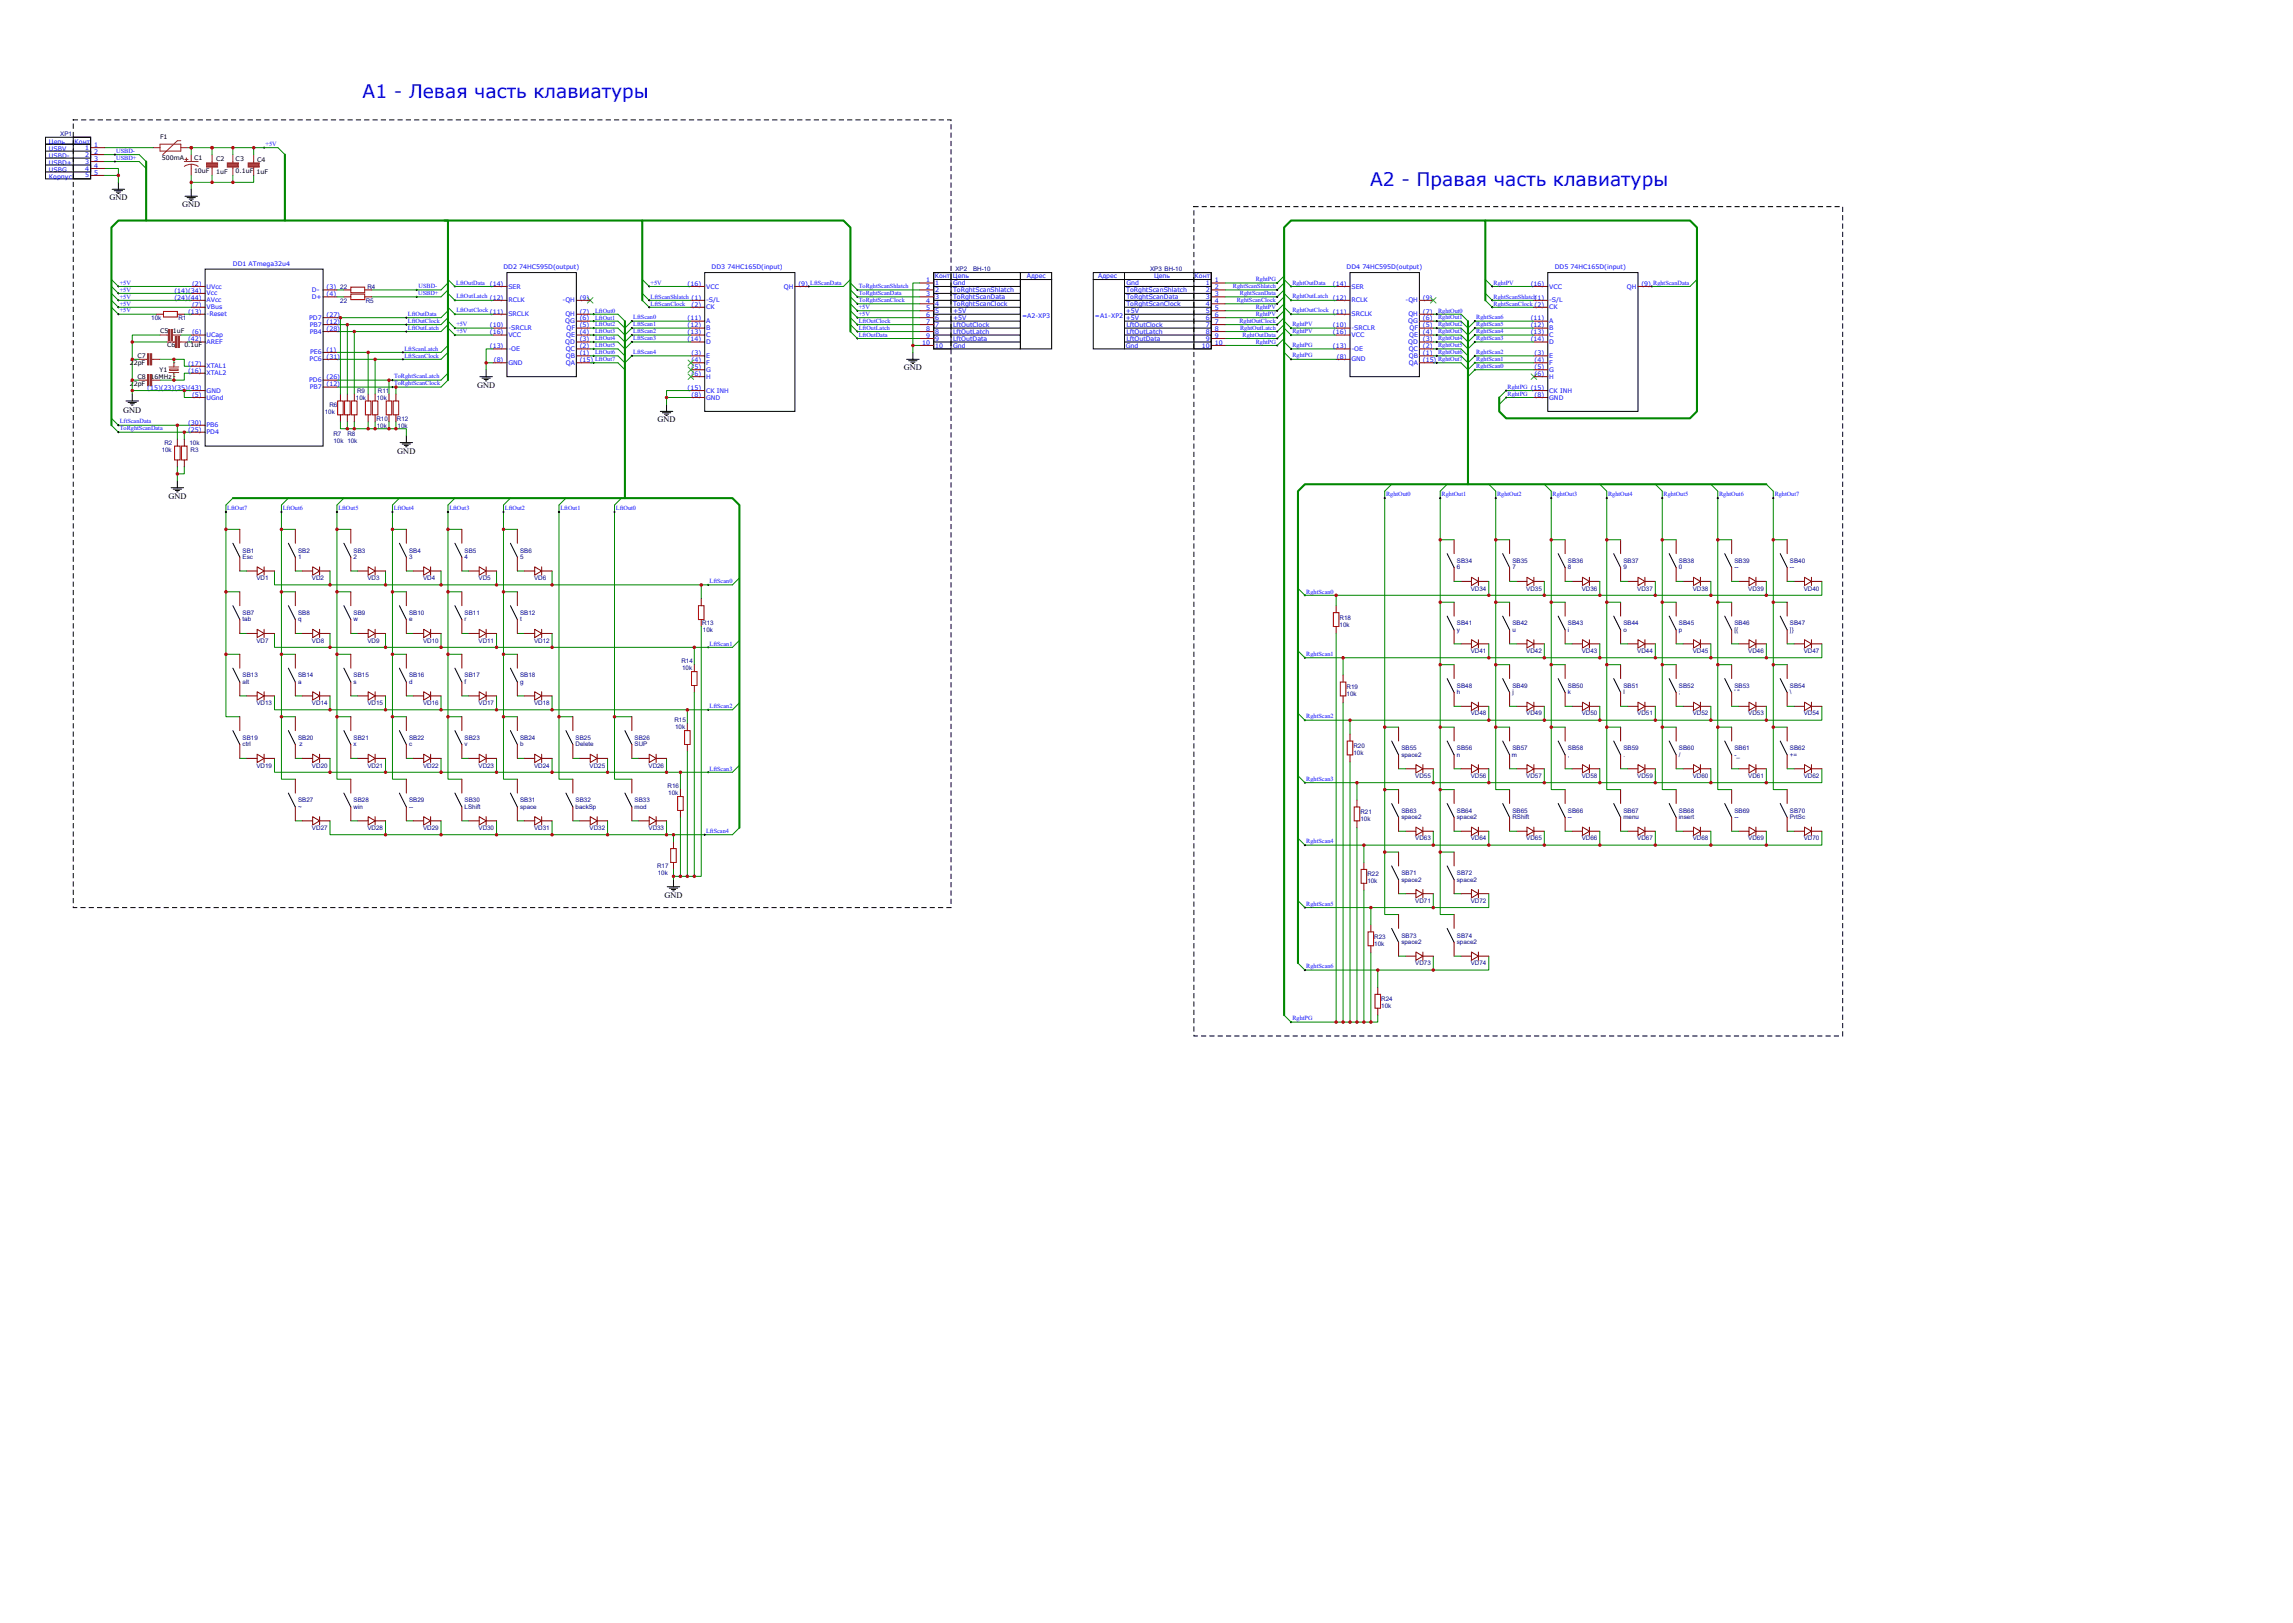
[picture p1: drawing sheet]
<svg xmlns="http://www.w3.org/2000/svg" width="1166mm" height="825mm" viewBox="0 0 1166 825" stroke-linecap="round" stroke-linejoin="round" font-family="sans-serif">
<defs><g id="words">
<g font-size="9.5" fill="#00f">
<text x="184" y="50">A1 - Левая часть клавиатуры</text>
<text x="697" y="95">A2 - Правая часть клавиатуры</text>
</g>
<g font-size="4.2">
<text x="56" y="102">GND</text>
<text x="93" y="105">GND</text>
<text x="460" y="188">GND</text>
<text x="243" y="197">GND</text>
<text x="63" y="210">GND</text>
<text x="334" y="215">GND</text>
<text x="202" y="231">GND</text>
<text x="86" y="254">GND</text>
<text x="338" y="456">GND</text>
</g>
<g font-size="3.2" fill="#000080">
<text x="31" y="69">XP1</text>
<text x="486" y="138">XP2</text>
<text x="495" y="138">BH-10</text>
<text x="585" y="138">XP3 BH-10</text>
<text x="187" y="147">R4</text>
<text x="173" y="154">22</text>
<text x="186" y="154">R5</text>
<text x="77" y="163">10k</text>
<text x="91" y="163">R1</text>
<text x="181" y="203">10k</text>
<text x="182" y="200">R9</text>
<text x="192" y="203">10k</text>
<text x="192" y="200">R11</text>
<text x="167" y="207">R6</text>
<text x="165" y="210">10k</text>
<text x="191" y="214">R10</text>
<text x="202" y="214">R12</text>
<text x="170" y="221">R7</text>
<text x="177" y="221">R8</text>
<text x="192" y="217">10k</text>
<text x="202" y="217">10k</text>
<text x="84" y="226">R2</text>
<text x="96" y="226">10k</text>
<text x="170" y="225">10k 10k</text>
<text x="82" y="230">10k</text>
<text x="97" y="230">R3</text>
<text x="123" y="281">SB1</text>
<text x="152" y="281">SB2</text>
<text x="180" y="281">SB3</text>
<text x="208" y="281">SB4</text>
<text x="236" y="281">SB5</text>
<text x="264" y="281">SB6</text>
<text x="123" y="284">Esc</text>
<text x="152" y="284">1</text>
<text x="180" y="284">2</text>
<text x="208" y="284">3</text>
<text x="236" y="284">4</text>
<text x="264" y="284">5</text>
<text x="741" y="286">SB34</text>
<text x="769" y="286">SB35</text>
<text x="797" y="286">SB36</text>
<text x="825" y="286">SB37</text>
<text x="854" y="286">SB38</text>
<text x="882" y="286">SB39</text>
<text x="910" y="286">SB40</text>
<text x="741" y="289">6</text>
<text x="769" y="289">7</text>
<text x="797" y="289">8</text>
<text x="825" y="289">9</text>
<text x="854" y="289">0</text>
<text x="882" y="289">--</text>
<text x="910" y="289">--</text>
<text x="130" y="295">VD1</text>
<text x="159" y="295">VD2</text>
<text x="187" y="295">VD3</text>
<text x="215" y="295">VD4</text>
<text x="243" y="295">VD5</text>
<text x="272" y="295">VD6</text>
<text x="748" y="300">VD34</text>
<text x="776" y="300">VD35</text>
<text x="804" y="300">VD36</text>
<text x="832" y="300">VD37</text>
<text x="861" y="300">VD38</text>
<text x="889" y="300">VD39</text>
<text x="917" y="300">VD40</text>
<text x="123" y="316">tab</text>
<text x="123" y="313">SB7</text>
<text x="152" y="316">q</text>
<text x="152" y="313">SB8</text>
<text x="180" y="316">w</text>
<text x="180" y="313">SB9</text>
<text x="208" y="316">e</text>
<text x="208" y="313">SB10</text>
<text x="236" y="316">r</text>
<text x="236" y="313">SB11</text>
<text x="264" y="316">t</text>
<text x="264" y="313">SB12</text>
<text x="357" y="318">R13</text>
<text x="681" y="315">R18</text>
<text x="741" y="318">SB41</text>
<text x="769" y="318">SB42</text>
<text x="797" y="318">SB43</text>
<text x="825" y="318">SB44</text>
<text x="854" y="318">SB45</text>
<text x="882" y="318">SB46</text>
<text x="910" y="318">SB47</text>
<text x="357" y="321">10k</text>
<text x="681" y="318">10k</text>
<text x="741" y="321">y</text>
<text x="769" y="321">u</text>
<text x="797" y="321">i</text>
<text x="825" y="321">o</text>
<text x="854" y="321">p</text>
<text x="882" y="321">[{</text>
<text x="910" y="321">]}</text>
<text x="130" y="327">VD7</text>
<text x="159" y="327">VD8</text>
<text x="187" y="327">VD9</text>
<text x="215" y="327">VD10</text>
<text x="243" y="327">VD11</text>
<text x="272" y="327">VD12</text>
<text x="748" y="332">VD41</text>
<text x="776" y="332">VD42</text>
<text x="804" y="332">VD43</text>
<text x="832" y="332">VD44</text>
<text x="861" y="332">VD45</text>
<text x="889" y="332">VD46</text>
<text x="917" y="332">VD47</text>
<text x="346" y="337">R14</text>
<text x="347" y="341">10k</text>
<text x="123" y="348">alt</text>
<text x="123" y="344">SB13</text>
<text x="152" y="348">a</text>
<text x="152" y="344">SB14</text>
<text x="180" y="348">s</text>
<text x="180" y="344">SB15</text>
<text x="208" y="348">d</text>
<text x="208" y="344">SB16</text>
<text x="236" y="348">f</text>
<text x="236" y="344">SB17</text>
<text x="264" y="348">g</text>
<text x="264" y="344">SB18</text>
<text x="685" y="354">10k</text>
<text x="685" y="350">R19</text>
<text x="741" y="353">h</text>
<text x="741" y="350">SB48</text>
<text x="769" y="353">j</text>
<text x="769" y="350">SB49</text>
<text x="797" y="353">k</text>
<text x="797" y="350">SB50</text>
<text x="825" y="353">l</text>
<text x="825" y="350">SB51</text>
<text x="854" y="353">;</text>
<text x="854" y="350">SB52</text>
<text x="882" y="353">' &quot;</text>
<text x="882" y="350">SB53</text>
<text x="910" y="353">\</text>
<text x="910" y="350">SB54</text>
<text x="130" y="358">VD13</text>
<text x="159" y="358">VD14</text>
<text x="187" y="358">VD15</text>
<text x="215" y="358">VD16</text>
<text x="243" y="358">VD17</text>
<text x="272" y="358">VD18</text>
<text x="748" y="364">VD48</text>
<text x="776" y="364">VD49</text>
<text x="804" y="364">VD50</text>
<text x="832" y="364">VD51</text>
<text x="861" y="364">VD52</text>
<text x="889" y="364">VD53</text>
<text x="917" y="364">VD54</text>
<text x="343" y="367">R15</text>
<text x="343" y="371">10k</text>
<text x="123" y="376">SB19</text>
<text x="152" y="376">SB20</text>
<text x="180" y="376">SB21</text>
<text x="208" y="376">SB22</text>
<text x="236" y="376">SB23</text>
<text x="264" y="376">SB24</text>
<text x="293" y="376">SB25</text>
<text x="323" y="376">SB26</text>
<text x="123" y="379">ctrl</text>
<text x="152" y="379">z</text>
<text x="180" y="379">x</text>
<text x="208" y="379">c</text>
<text x="236" y="379">v</text>
<text x="264" y="379">b</text>
<text x="293" y="379">Delete</text>
<text x="323" y="379">SUP</text>
<text x="688" y="384">10k</text>
<text x="688" y="380">R20</text>
<text x="712" y="381">SB55</text>
<text x="741" y="381">SB56</text>
<text x="769" y="381">SB57</text>
<text x="797" y="381">SB58</text>
<text x="825" y="381">SB59</text>
<text x="854" y="381">SB60</text>
<text x="882" y="381">SB61</text>
<text x="910" y="381">SB62</text>
<text x="712" y="385">space2</text>
<text x="741" y="385">n</text>
<text x="769" y="385">m</text>
<text x="797" y="385">,</text>
<text x="825" y="385">.</text>
<text x="854" y="385">/</text>
<text x="882" y="385">-_</text>
<text x="910" y="385">+=</text>
<text x="130" y="390">VD19</text>
<text x="159" y="390">VD20</text>
<text x="187" y="390">VD21</text>
<text x="215" y="390">VD22</text>
<text x="243" y="390">VD23</text>
<text x="272" y="390">VD24</text>
<text x="300" y="390">VD25</text>
<text x="330" y="390">VD26</text>
<text x="720" y="395">VD55</text>
<text x="748" y="395">VD56</text>
<text x="776" y="395">VD57</text>
<text x="804" y="395">VD58</text>
<text x="832" y="395">VD59</text>
<text x="861" y="395">VD60</text>
<text x="889" y="395">VD61</text>
<text x="917" y="395">VD62</text>
<text x="339" y="401">R16</text>
<text x="152" y="408">SB27</text>
<text x="180" y="408">SB28</text>
<text x="208" y="408">SB29</text>
<text x="236" y="408">SB30</text>
<text x="264" y="408">SB31</text>
<text x="293" y="408">SB32</text>
<text x="323" y="408">SB33</text>
<text x="340" y="404">10k</text>
<text x="152" y="411">~</text>
<text x="180" y="411">win</text>
<text x="208" y="411">--</text>
<text x="236" y="411">LShift</text>
<text x="264" y="411">space</text>
<text x="293" y="411">backSp</text>
<text x="323" y="411">mod</text>
<text x="692" y="414">R21</text>
<text x="712" y="413">SB63</text>
<text x="741" y="413">SB64</text>
<text x="769" y="413">SB65</text>
<text x="797" y="413">SB66</text>
<text x="825" y="413">SB67</text>
<text x="854" y="413">SB68</text>
<text x="882" y="413">SB69</text>
<text x="910" y="413">SB70</text>
<text x="692" y="417">10k</text>
<text x="712" y="416">space2</text>
<text x="741" y="416">space2</text>
<text x="769" y="416">RShift</text>
<text x="797" y="416">--</text>
<text x="825" y="416">menu</text>
<text x="854" y="416">insert</text>
<text x="882" y="416">--</text>
<text x="910" y="416">PrtSc</text>
<text x="159" y="422">VD27</text>
<text x="187" y="422">VD28</text>
<text x="215" y="422">VD29</text>
<text x="243" y="422">VD30</text>
<text x="272" y="422">VD31</text>
<text x="300" y="422">VD32</text>
<text x="330" y="422">VD33</text>
<text x="720" y="427">VD63</text>
<text x="748" y="427">VD64</text>
<text x="776" y="427">VD65</text>
<text x="804" y="427">VD66</text>
<text x="832" y="427">VD67</text>
<text x="861" y="427">VD68</text>
<text x="889" y="427">VD69</text>
<text x="917" y="427">VD70</text>
<text x="334" y="441">R17</text>
<text x="334" y="445">10k</text>
<text x="695" y="449">10k</text>
<text x="695" y="445">R22</text>
<text x="712" y="448">space2</text>
<text x="712" y="445">SB71</text>
<text x="741" y="448">space2</text>
<text x="741" y="445">SB72</text>
<text x="720" y="459">VD71</text>
<text x="748" y="459">VD72</text>
<text x="699" y="477">R23</text>
<text x="712" y="480">space2</text>
<text x="712" y="477">SB73</text>
<text x="741" y="480">space2</text>
<text x="741" y="477">SB74</text>
<text x="699" y="481">10k</text>
<text x="720" y="491">VD73</text>
<text x="748" y="491">VD74</text>
<text x="702" y="509">R24</text>
<text x="702" y="513">10k</text>
</g>
<g font-size="3.2">
<text x="81" y="71">F1</text>
<text x="82" y="81">500mA</text>
<text x="99" y="81">C1</text>
<text x="110" y="82">C2</text>
<text x="120" y="82">C3</text>
<text x="131" y="82">C4</text>
<text x="99" y="88">10uF</text>
<text x="110" y="88">1uF</text>
<text x="120" y="88">0.1uF</text>
<text x="130" y="89">1uF</text>
<text x="81" y="170">C5</text>
<text x="88" y="170">1uF</text>
<text x="85" y="177">C6</text>
<text x="94" y="177">0.1uF</text>
<text x="66" y="185">22pF</text>
<text x="70" y="182">C7</text>
<text x="81" y="189">Y1</text>
<text x="66" y="196">22pF</text>
<text x="70" y="192">C8</text>
<text x="77" y="192">16MHz</text>
</g>
<g font-size="3.2" fill="#00f">
<text x="25" y="77">USBV</text>
<text x="25" y="73">Цепь</text>
<text x="38" y="73">Конт</text>
<text x="43" y="76">1</text>
<text x="48" y="75">1</text>
<text x="59" y="78">USBD-</text>
<text x="135" y="74">+5V</text>
<text x="25" y="80">USBD-</text>
<text x="25" y="84">USBD+</text>
<text x="43" y="80">2</text>
<text x="43" y="83">3</text>
<text x="48" y="78">2</text>
<text x="48" y="82">3</text>
<text x="59" y="81">USBD+</text>
<text x="25" y="87">USBG</text>
<text x="43" y="87">4</text>
<text x="48" y="85">4</text>
<text x="48" y="89">5</text>
<text x="25" y="91">Корпус</text>
<text x="43" y="90">5</text>
<text x="118" y="135">DD1 ATmega32u4</text>
<text x="256" y="137">DD2 74HC595D(output)</text>
<text x="362" y="137">DD3 74HC165D(input)</text>
<text x="685" y="137">DD4 74HC595D(output)</text>
<text x="790" y="137">DD5 74HC165D(input)</text>
<text x="471" y="143">1</text>
<text x="475" y="141">Конт</text>
<text x="485" y="141">Цепь</text>
<text x="522" y="141">Адрес</text>
<text x="558" y="141">Адрес</text>
<text x="587" y="141">Цепь</text>
<text x="607" y="141">Конт</text>
<text x="618" y="143">1</text>
<text x="638" y="143">RghtPG</text>
<text x="61" y="145">+5V</text>
<text x="61" y="148">+5V</text>
<text x="89" y="149">(14)(34)</text>
<text x="98" y="145">(2)</text>
<text x="105" y="147">UVcc</text>
<text x="159" y="148">D-</text>
<text x="166" y="147">(3) 22</text>
<text x="213" y="146">USBD-</text>
<text x="232" y="145">LftOutData</text>
<text x="249" y="145">(14)</text>
<text x="258" y="147">SER</text>
<text x="331" y="145">+5V</text>
<text x="350" y="145">(16)</text>
<text x="359" y="147">VCC</text>
<text x="399" y="147">QH</text>
<text x="406" y="145">(9) LftScanData</text>
<text x="437" y="146">ToRghtScanShlatch</text>
<text x="471" y="147">2</text>
<text x="475" y="145">1</text>
<text x="475" y="148">2</text>
<text x="485" y="145">Gnd</text>
<text x="485" y="148">ToRghtScanShlatch</text>
<text x="573" y="148">ToRghtScanShlatch</text>
<text x="573" y="145">Gnd</text>
<text x="613" y="145">1</text>
<text x="613" y="148">2</text>
<text x="618" y="147">2</text>
<text x="627" y="146">RghtScanShlatch</text>
<text x="657" y="145">RghtOutData</text>
<text x="678" y="145">(14)</text>
<text x="687" y="147">SER</text>
<text x="759" y="145">RghtPV</text>
<text x="778" y="145">(16)</text>
<text x="788" y="147">VCC</text>
<text x="827" y="147">QH</text>
<text x="835" y="145">(9) RghtScanData</text>
<text x="61" y="152">+5V</text>
<text x="61" y="155">+5V</text>
<text x="89" y="152">(24)(44)</text>
<text x="98" y="156">(7)</text>
<text x="105" y="150">Vcc</text>
<text x="105" y="154">AVcc</text>
<text x="159" y="152">D+</text>
<text x="166" y="151">(4)</text>
<text x="213" y="150">USBD+</text>
<text x="232" y="152">LftOutLatch (12)</text>
<text x="258" y="154">RCLK</text>
<text x="286" y="154">-QH</text>
<text x="295" y="152">(9)</text>
<text x="331" y="152">LftScanShlatch (1)</text>
<text x="331" y="155">LftScanClock</text>
<text x="352" y="156">(2)</text>
<text x="359" y="154">-S/L</text>
<text x="437" y="150">ToRghtScanData</text>
<text x="437" y="154">ToRghtScanClock</text>
<text x="471" y="151">3</text>
<text x="471" y="154">4</text>
<text x="475" y="152">3</text>
<text x="475" y="155">4</text>
<text x="485" y="152">ToRghtScanData</text>
<text x="485" y="155">ToRghtScanClock</text>
<text x="573" y="152">ToRghtScanData</text>
<text x="573" y="155">ToRghtScanClock</text>
<text x="613" y="152">3</text>
<text x="613" y="155">4</text>
<text x="618" y="151">3</text>
<text x="618" y="154">4</text>
<text x="629" y="154">RghtScanClock</text>
<text x="630" y="150">RghtScanData</text>
<text x="657" y="152">RghtOutLatch</text>
<text x="678" y="152">(12)</text>
<text x="687" y="154">RCLK</text>
<text x="715" y="154">-QH</text>
<text x="723" y="152">(9)</text>
<text x="759" y="155">RghtScanClock (2)</text>
<text x="759" y="152">RghtScanShlatch(1)</text>
<text x="788" y="154">-S/L</text>
<text x="61" y="159">+5V</text>
<text x="96" y="159">(13)</text>
<text x="105" y="157">VBus</text>
<text x="105" y="161">-Reset</text>
<text x="166" y="161">(27)</text>
<text x="207" y="161">LftOutData</text>
<text x="232" y="159">LftOutClock (11)</text>
<text x="258" y="161">SRCLK</text>
<text x="287" y="161">QH</text>
<text x="295" y="159">(7)</text>
<text x="303" y="159">LftOut0</text>
<text x="359" y="157">CK</text>
<text x="437" y="157">+5V</text>
<text x="437" y="161">+5V</text>
<text x="471" y="158">5</text>
<text x="471" y="161">6</text>
<text x="475" y="159">5</text>
<text x="485" y="159">+5V</text>
<text x="520" y="161">=A2-XP3</text>
<text x="557" y="161">=A1-XP2</text>
<text x="572" y="159">+5V</text>
<text x="613" y="159">5</text>
<text x="618" y="158">5</text>
<text x="618" y="161">6</text>
<text x="638" y="161">RghtPV</text>
<text x="638" y="157">RghtPV</text>
<text x="657" y="159">RghtOutClock (11)</text>
<text x="687" y="161">SRCLK</text>
<text x="716" y="161">QH</text>
<text x="723" y="159">(7)</text>
<text x="731" y="159">RghtOut0</text>
<text x="788" y="157">CK</text>
<text x="157" y="163">PD7</text>
<text x="157" y="166">PB7</text>
<text x="166" y="165">(12)</text>
<text x="207" y="168">LftOutLatch</text>
<text x="207" y="164">LftOutClock</text>
<text x="232" y="166">+5V</text>
<text x="249" y="166">(10)</text>
<text x="258" y="168">-SRCLR</text>
<text x="287" y="164">QG</text>
<text x="288" y="168">QF</text>
<text x="295" y="163">(6)</text>
<text x="295" y="166">(5)</text>
<text x="303" y="166">LftOut2</text>
<text x="303" y="162">LftOut1</text>
<text x="322" y="162">LftScan0</text>
<text x="322" y="166">LftScan1</text>
<text x="350" y="163">(11)</text>
<text x="350" y="166">(12)</text>
<text x="359" y="164">A</text>
<text x="359" y="168">B</text>
<text x="437" y="164">LftOutClock</text>
<text x="437" y="168">LftOutLatch</text>
<text x="471" y="165">7</text>
<text x="475" y="163">6</text>
<text x="475" y="166">7</text>
<text x="485" y="163">+5V</text>
<text x="485" y="166">LftOutClock</text>
<text x="572" y="163">+5V</text>
<text x="573" y="166">LftOutClock</text>
<text x="613" y="163">6</text>
<text x="613" y="166">7</text>
<text x="618" y="165">7</text>
<text x="630" y="164">RghtOutClock</text>
<text x="630" y="168">RghtOutLatch</text>
<text x="657" y="166">RghtPV</text>
<text x="678" y="166">(10)</text>
<text x="687" y="168">-SRCLR</text>
<text x="716" y="164">QG</text>
<text x="717" y="168">QF</text>
<text x="723" y="163">(6)</text>
<text x="723" y="166">(5)</text>
<text x="731" y="162">RghtOut1</text>
<text x="731" y="166">RghtOut2</text>
<text x="751" y="166">RghtScan5</text>
<text x="751" y="162">RghtScan6</text>
<text x="778" y="166">(12)</text>
<text x="778" y="163">(11)</text>
<text x="788" y="168">B</text>
<text x="788" y="164">A</text>
<text x="96" y="173">(42)</text>
<text x="98" y="170">(6)</text>
<text x="105" y="171">UCap</text>
<text x="157" y="170">PB4</text>
<text x="166" y="168">(28)</text>
<text x="232" y="169">+5V</text>
<text x="249" y="170">(16)</text>
<text x="258" y="171">VCC</text>
<text x="288" y="171">QE</text>
<text x="295" y="173">(3)</text>
<text x="295" y="170">(4)</text>
<text x="303" y="173">LftOut4</text>
<text x="303" y="169">LftOut3</text>
<text x="322" y="169">LftScan2</text>
<text x="322" y="173">LftScan3</text>
<text x="350" y="170">(13)</text>
<text x="350" y="173">(14)</text>
<text x="359" y="171">C</text>
<text x="437" y="171">LftOutData</text>
<text x="471" y="168">8</text>
<text x="471" y="172">9</text>
<text x="475" y="170">8</text>
<text x="475" y="173">9</text>
<text x="485" y="170">LftOutLatch</text>
<text x="485" y="173">LftOutData</text>
<text x="573" y="170">LftOutLatch</text>
<text x="573" y="173">LftOutData</text>
<text x="613" y="170">8</text>
<text x="613" y="173">9</text>
<text x="618" y="168">8</text>
<text x="618" y="172">9</text>
<text x="632" y="171">RghtOutData</text>
<text x="657" y="169">RghtPV</text>
<text x="678" y="170">(16)</text>
<text x="687" y="171">VCC</text>
<text x="716" y="171">QE</text>
<text x="723" y="173">(3)</text>
<text x="723" y="170">(4)</text>
<text x="731" y="169">RghtOut3</text>
<text x="731" y="173">RghtOut4</text>
<text x="751" y="173">RghtScan3</text>
<text x="751" y="169">RghtScan4</text>
<text x="778" y="173">(14)</text>
<text x="778" y="170">(13)</text>
<text x="788" y="171">C</text>
<text x="105" y="175">AREF</text>
<text x="166" y="179">(1)</text>
<text x="206" y="178">LftScanLatch</text>
<text x="249" y="177">(13)</text>
<text x="258" y="178">-OE</text>
<text x="287" y="175">QD</text>
<text x="288" y="178">QC</text>
<text x="295" y="177">(2)</text>
<text x="303" y="177">LftOut5</text>
<text x="359" y="175">D</text>
<text x="469" y="175">10</text>
<text x="475" y="177">10</text>
<text x="485" y="177">Gnd</text>
<text x="572" y="177">Gnd</text>
<text x="611" y="177">10</text>
<text x="618" y="175">10</text>
<text x="638" y="175">RghtPG</text>
<text x="657" y="176">RghtPG</text>
<text x="678" y="177">(13)</text>
<text x="687" y="178">-OE</text>
<text x="716" y="175">QD</text>
<text x="716" y="178">QC</text>
<text x="723" y="177">(2)</text>
<text x="731" y="176">RghtOut5</text>
<text x="788" y="175">D</text>
<text x="96" y="186">(17)</text>
<text x="157" y="184">PC6</text>
<text x="158" y="180">PE6</text>
<text x="166" y="182">(31)</text>
<text x="206" y="182">LftScanClock</text>
<text x="251" y="184">(8)</text>
<text x="258" y="185">GND</text>
<text x="288" y="182">QB</text>
<text x="288" y="185">QA</text>
<text x="295" y="181">(1)</text>
<text x="295" y="184">(15) LftOut7</text>
<text x="303" y="180">LftOut6</text>
<text x="322" y="180">LftScan4</text>
<text x="352" y="181">(3)</text>
<text x="352" y="184">(4)</text>
<text x="359" y="182">E</text>
<text x="359" y="185">F</text>
<text x="657" y="182">RghtPG</text>
<text x="680" y="182">(8)</text>
<text x="687" y="184">GND</text>
<text x="716" y="182">QB</text>
<text x="716" y="185">QA</text>
<text x="723" y="181">(1)</text>
<text x="723" y="184">(15) RghtOut7</text>
<text x="731" y="180">RghtOut6</text>
<text x="751" y="184">RghtScan1</text>
<text x="751" y="180">RghtScan2</text>
<text x="780" y="184">(4)</text>
<text x="780" y="181">(3)</text>
<text x="788" y="185">F</text>
<text x="788" y="182">E</text>
<text x="96" y="189">(16)</text>
<text x="105" y="187">XTAL1</text>
<text x="105" y="191">XTAL2</text>
<text x="352" y="188">(5)</text>
<text x="352" y="191">(6)</text>
<text x="359" y="189">G</text>
<text x="751" y="187">RghtScan0</text>
<text x="780" y="191">(6)</text>
<text x="780" y="188">(5)</text>
<text x="788" y="189">G</text>
<text x="157" y="194">PD6</text>
<text x="157" y="198">PB7</text>
<text x="166" y="196">(12)</text>
<text x="166" y="193">(26)</text>
<text x="200" y="196">ToRghtScanClock</text>
<text x="200" y="192">ToRghtScanLatch</text>
<text x="359" y="193">H</text>
<text x="766" y="198">RghtPG (15)</text>
<text x="788" y="193">H</text>
<text x="75" y="198">(15)(23)(35)(43)</text>
<text x="98" y="202">(5)</text>
<text x="105" y="200">GND</text>
<text x="105" y="203">UGnd</text>
<text x="350" y="198">(15)</text>
<text x="352" y="202">(8)</text>
<text x="359" y="203">GND</text>
<text x="359" y="200">CK INH</text>
<text x="766" y="201">RghtPG</text>
<text x="780" y="202">(8)</text>
<text x="788" y="200">CK INH</text>
<text x="788" y="203">GND</text>
<text x="61" y="215">LftScanData</text>
<text x="96" y="216">(30)</text>
<text x="61" y="219">ToRghtScanData</text>
<text x="96" y="219">(25)</text>
<text x="105" y="221">PD4</text>
<text x="105" y="217">PB6</text>
<text x="705" y="252">RghtOut0</text>
<text x="733" y="252">RghtOut1</text>
<text x="761" y="252">RghtOut2</text>
<text x="789" y="252">RghtOut3</text>
<text x="818" y="252">RghtOut4</text>
<text x="846" y="252">RghtOut5</text>
<text x="874" y="252">RghtOut6</text>
<text x="902" y="252">RghtOut7</text>
<text x="116" y="259">LftOut7</text>
<text x="144" y="259">LftOut6</text>
<text x="172" y="259">LftOut5</text>
<text x="200" y="259">LftOut4</text>
<text x="228" y="259">LftOut3</text>
<text x="257" y="259">LftOut2</text>
<text x="285" y="259">LftOut1</text>
<text x="313" y="259">LftOut0</text>
<text x="361" y="296">LftScan0</text>
<text x="664" y="302">RghtScan0</text>
<text x="361" y="328">LftScan1</text>
<text x="664" y="333">RghtScan1</text>
<text x="361" y="360">LftScan2</text>
<text x="664" y="365">RghtScan2</text>
<text x="361" y="392">LftScan3</text>
<text x="664" y="397">RghtScan3</text>
<text x="359" y="423">LftScan4</text>
<text x="664" y="429">RghtScan4</text>
<text x="664" y="460">RghtScan5</text>
<text x="664" y="492">RghtScan6</text>
<text x="657" y="519">RghtPG</text>
</g>
<g font-size="1.4" fill="#238d23">
<text x="89" y="186" transform="rotate(-90 89 186)">1</text>
<text x="89" y="191" transform="rotate(-90 89 191)">2</text>
</g>
</g></defs>
<path d="M37 61h447v400h-447z" fill="none" stroke="#000" stroke-width=".51" stroke-dasharray="2.1 2.1"/>
<g fill="none" stroke="#008700" stroke-width=".51">
<path d="M53 75h25M53 86h7v7M53 89h7M129 89v4h-11M60 160h20M94 160h3M171 151h4M171 147h4M92 170h5M95 174h2M171 161h53M171 179h53"/>
<path d="M171 169h53M171 165h53M173 161v39M177 165v35M180 169v31M187 179v21M71 183h-4v10h4M171 183h53M171 193h53M171 197h53M191 183v17M198 193v7"/>
<path d="M201 197v3M60 220h37M60 216h37M173 214v4h4v-4M180 214v4h-3M187 214v4h-7M115 257v12h7M143 257v12h7M171 257v12h7M200 257v12h7M228 257v12h7M256 257v12h7"/>
<path d="M284 257v107h7M312 257v107h9M704 250v120h7M732 250v24h7M760 250v24h8M789 250v24h7M817 250v24h7M845 250v24h7M873 250v24h7M902 250v24h7M115 269v32h7M143 269v32h7"/>
<path d="M171 269v32h7M200 269v32h7M228 269v32h7M256 269v32h7M732 274v32h7M760 274v32h8M789 274v32h7M817 274v32h7M845 274v32h7M873 274v32h7M902 274v32h7M122 290h3"/>
<path d="M140 290v7h28v-7M150 290h4M178 290h4M196 290v7h-28M207 290h3M224 290v7h-28M235 290h3M252 290v7h-28M263 290h4M281 297h76v7M281 290v7h-29M739 296h4"/>
<path d="M757 296v7h28v-7M768 296h3M796 296h3M813 296v7h-28M824 296h3M842 296v7h-29M852 296h4M870 296v7h-28M880 296h4M898 296v7h-28M909 296h3M926 296v7h-28"/>
<path d="M115 301v32h7M143 301v32h7M171 301v32h7M200 301v32h7M228 301v32h7M256 301v32h7M732 306v32h7M760 306v32h8M789 306v32h7M817 306v32h7M845 306v32h7M873 306v32h7"/>
<path d="M902 306v32h7M115 333v31h7M122 322h3M140 322v7h28v-7M143 333v31h7M150 322h4M171 333v31h7M178 322h4M196 322v7h-28M200 333v31h7M207 322h3M224 322v7h-28"/>
<path d="M228 333v31h7M235 322h3M252 322v7h-28M256 333v31h7M263 322h4M281 329h72v9M281 322v7h-29M732 338v32h7M739 327h4M757 334h-74v9M757 327v7h28v-7M760 338v32h8"/>
<path d="M768 327h3M789 338v32h7M796 327h3M813 327v7h-28M817 338v32h7M824 327h3M842 327v7h-29M845 338v32h7M852 327h4M870 327v7h-28M873 338v32h7M880 327h4"/>
<path d="M898 327v7h-28M902 338v32h7M909 327h3M926 327v7h-28M122 354h3M140 354v7h28v-7M150 354h4M178 354h4M196 354v7h-28M207 354h3M224 354v7h-28M235 354h3"/>
<path d="M252 354v7h-28M263 354h4M281 354v7h-29M739 359h4M757 359v7h28v-7M768 359h3M796 359h3M813 359v7h-28M824 359h3M842 359v7h-29M852 359h4M870 359v7h-28"/>
<path d="M880 359h4M898 359v7h-28M909 359h3M926 359v7h-28M143 364v32h7M171 364v32h7M200 364v32h7M228 364v32h7M256 364v32h7M281 361h68v7M284 364v32h7M312 364v32h9"/>
<path d="M704 370v31h7M732 370v31h7M757 366h-71v7M760 370v31h8M789 370v31h7M817 370v31h7M845 370v31h7M873 370v31h7M902 370v31h7M122 386h3M140 386v7h28v-7M150 386h4"/>
<path d="M178 386h4M196 386v7h-28M207 386h3M224 386v7h-28M235 386h3M252 386v7h-28M263 386h4M281 386v7h-29M291 386h4M309 386v7h-28M321 386h4M339 393h7v8"/>
<path d="M339 386v7h-30M711 391h4M729 398h-39v9M729 391v7h28M739 391h4M757 391v7h28v-7M768 391h3M796 391h3M813 391v7h-28M824 391h3M842 391v7h-29M852 391h4"/>
<path d="M870 391v7h-28M880 391h4M898 391v7h-28M909 391h3M926 391v7h-28M150 417h4M168 417v7h28v-7M178 417h4M207 417h3M224 417v7h-28M235 417h3M252 417v7h-28"/>
<path d="M263 417h4M281 417v7h-29M291 417h4M309 417v7h-28M321 417h4M339 417v7h-30M704 401v32h7M732 401v32h7M339 424h33M663 430h66M704 433v32h7M711 423h4"/>
<path d="M729 423v7h28M732 433v32h7M739 423h4M757 423v7h28v-7M768 423h3M796 423h3M813 423v7h-28M824 423h3M842 423v7h-29M852 423h4M870 423v7h-28M880 423h4"/>
<path d="M898 423v7h-28M909 423h3M926 423v7h-28M711 454h4M729 454v7h-66M739 454h4M757 454v7h-28M711 486h4M729 486v7h-66M739 486h4M757 486v7h-28"/>
</g>
<g fill="none" stroke="#870000" stroke-width=".51">
<path d="M46 75h7M46 79h7M46 82h7M46 86h7M46 89h7M97 146h7M97 149h7M97 153h7M97 156h7M97 160h7M164 147h7M164 151h7"/>
<path d="M97 174h7M97 170h7M173 200v4M173 211v3M177 200v4M177 211v3M180 200v4M180 211v3M187 200v4M187 211v3M191 200v4M191 211v3"/>
<path d="M198 200v4M198 211v3M201 200v4M201 211v3M90 223v4M90 234v3M94 223v4M94 234v3M122 269v7M150 269v7M178 269v7M207 269v7"/>
<path d="M235 269v7M263 269v7M739 274v7M768 274v7M796 274v7M824 274v7M852 274v7M880 274v7M909 274v7M122 283v7M125 290h6M131 288l3 2-3 2z"/>
<path d="M134 288v4M134 290h6M150 283v7M154 290h5M159 288l3 2-3 2zM162 288v4M162 290h6M178 283v7M182 290h5M187 288l4 2-4 2zM191 288v4M191 290h5"/>
<path d="M207 283v7M210 290h5M215 288l4 2-4 2zM219 288v4M219 290h5M235 283v7M238 290h6M244 288l3 2-3 2zM247 288v4M247 290h5M263 283v7M267 290h5"/>
<path d="M272 288l3 2-3 2zM275 288v4M275 290h6M739 288v8M743 296h5M748 293l4 3-4 2zM752 293v5M752 296h5M768 288v8M771 296h5M776 293l4 3-4 2zM780 293v5"/>
<path d="M780 296h5M796 288v8M799 296h6M805 293l3 3-3 2zM808 293v5M808 296h5M824 288v8M827 296h6M833 293l3 3-3 2zM836 293v5M836 296h6M852 288v8"/>
<path d="M856 296h5M861 293l4 3-4 2zM865 293v5M865 296h5M880 288v8M884 296h5M889 293l4 3-4 2zM893 293v5M893 296h5M909 288v8M912 296h5M917 293l4 3-4 2z"/>
<path d="M921 293v5M921 296h5M122 301v7M122 315v7M131 320l3 2-3 2zM134 320v4M150 301v7M150 315v7M159 320l3 2-3 2zM162 320v4M178 301v7M178 315v7"/>
<path d="M187 320l4 2-4 2zM191 320v4M207 301v7M207 315v7M215 320l4 2-4 2zM219 320v4M235 301v7M235 315v7M244 320l3 2-3 2zM247 320v4M263 301v7M263 315v7"/>
<path d="M272 320l3 2-3 2zM275 320v4M739 306v7M768 306v7M796 306v7M824 306v7M852 306v7M880 306v7M909 306v7M122 333v7M125 322h6M134 322h6"/>
<path d="M150 333v7M154 322h5M162 322h6M178 333v7M182 322h5M191 322h5M207 333v7M210 322h5M219 322h5M235 333v7M238 322h6M247 322h5"/>
<path d="M263 333v7M267 322h5M275 322h6M739 320v7M739 338v7M743 327h5M748 325l4 2-4 2zM752 325v4M752 327h5M768 320v7M768 338v7M771 327h5"/>
<path d="M776 325l4 2-4 2zM780 325v4M780 327h5M796 320v7M796 338v7M799 327h6M805 325l3 2-3 2zM808 325v4M808 327h5M824 320v7M824 338v7M827 327h6"/>
<path d="M833 325l3 2-3 2zM836 325v4M836 327h6M852 320v7M852 338v7M856 327h5M861 325l4 2-4 2zM865 325v4M865 327h5M880 320v7M880 338v7M884 327h5"/>
<path d="M889 325l4 2-4 2zM893 325v4M893 327h5M909 320v7M909 338v7M912 327h5M917 325l4 2-4 2zM921 325v4M921 327h5M122 347v7M125 354h6M131 352l3 2-3 2z"/>
<path d="M134 352v4M134 354h6M150 347v7M154 354h5M159 352l3 2-3 2zM162 352v4M162 354h6M178 347v7M182 354h5M187 352l4 2-4 2zM191 352v4M191 354h5"/>
<path d="M207 347v7M210 354h5M215 352l4 2-4 2zM219 352v4M219 354h5M235 347v7M238 354h6M244 352l3 2-3 2zM247 352v4M247 354h5M263 347v7M267 354h5"/>
<path d="M272 352l3 2-3 2zM275 352v4M275 354h6M739 352v7M743 359h5M748 357l4 2-4 2zM752 357v4M752 359h5M768 352v7M771 359h5M776 357l4 2-4 2zM780 357v4"/>
<path d="M780 359h5M796 352v7M799 359h6M805 357l3 2-3 2zM808 357v4M808 359h5M824 352v7M827 359h6M833 357l3 2-3 2zM836 357v4M836 359h6M852 352v7"/>
<path d="M856 359h5M861 357l4 2-4 2zM865 357v4M865 359h5M880 352v7M884 359h5M889 357l4 2-4 2zM893 357v4M893 359h5M909 352v7M912 359h5M917 357l4 2-4 2z"/>
<path d="M921 357v4M921 359h5M122 364v7M122 378v8M150 364v7M150 378v8M178 364v7M178 378v8M207 364v7M207 378v8M235 364v7M235 378v8"/>
<path d="M263 364v7M263 378v8M291 364v7M291 378v8M321 364v7M321 378v8M711 370v7M739 370v7M768 370v7M796 370v7M824 370v7M852 370v7"/>
<path d="M880 370v7M909 370v7M125 386h6M131 383l3 3-3 2zM134 383v5M134 386h6M150 396v7M154 386h5M159 383l3 3-3 2zM162 383v5M162 386h6M178 396v7"/>
<path d="M182 386h5M187 383l4 3-4 2zM191 383v5M191 386h5M207 396v7M210 386h5M215 383l4 3-4 2zM219 383v5M219 386h5M235 396v7M238 386h6M244 383l3 3-3 2z"/>
<path d="M247 383v5M247 386h5M263 396v7M267 386h5M272 383l3 3-3 2zM275 383v5M275 386h6M291 396v7M295 386h5M300 383l4 3-4 2zM304 386h5M304 383v5"/>
<path d="M321 396v7M325 386h5M330 383l4 3-4 2zM334 383v5M334 386h5M711 384v7M715 391h5M720 389l3 2-3 2zM723 389v4M723 391h6M739 384v7M743 391h5"/>
<path d="M748 389l4 2-4 2zM752 389v4M752 391h5M768 384v7M771 391h5M776 389l4 2-4 2zM780 389v4M780 391h5M796 384v7M799 391h6M805 389l3 2-3 2zM808 389v4"/>
<path d="M808 391h5M824 384v7M827 391h6M833 389l3 2-3 2zM836 389v4M836 391h6M852 384v7M856 391h5M861 389l4 2-4 2zM865 389v4M865 391h5M880 384v7"/>
<path d="M884 391h5M889 389l4 2-4 2zM893 389v4M893 391h5M909 384v7M912 391h5M917 389l4 2-4 2zM921 389v4M921 391h5M150 410v7M154 417h5M159 415l3 2-3 2z"/>
<path d="M162 415v4M162 417h6M178 410v7M182 417h5M187 415l4 2-4 2zM191 415v4M191 417h5M207 410v7M210 417h5M215 415l4 2-4 2zM219 415v4M219 417h5"/>
<path d="M235 410v7M238 417h6M244 415l3 2-3 2zM247 415v4M247 417h5M263 410v7M267 417h5M272 415l3 2-3 2zM275 415v4M275 417h6M291 410v7M295 417h5"/>
<path d="M300 415l4 2-4 2zM304 417h5M304 415v4M321 410v7M325 417h5M330 415l4 2-4 2zM334 415v4M334 417h5M711 401v7M711 415v8M739 401v7M739 415v8"/>
<path d="M768 401v7M768 415v8M796 401v7M796 415v8M824 401v7M824 415v8M852 401v7M852 415v8M880 401v7M880 415v8M909 401v7M909 415v8"/>
<path d="M711 433v7M715 423h5M720 420l3 3-3 2zM723 420v5M723 423h6M739 433v7M743 423h5M748 420l4 3-4 2zM752 420v5M752 423h5M771 423h5M776 420l4 3-4 2z"/>
<path d="M780 420v5M780 423h5M799 423h6M805 420l3 3-3 2zM808 420v5M808 423h5M827 423h6M833 420l3 3-3 2zM836 420v5M836 423h6M856 423h5M861 420l4 3-4 2z"/>
<path d="M865 420v5M865 423h5M884 423h5M889 420l4 3-4 2zM893 420v5M893 423h5M912 423h5M917 420l4 3-4 2zM921 420v5M921 423h5M711 447v7M715 454h5"/>
<path d="M720 452l3 2-3 2zM723 452v4M723 454h6M739 447v7M743 454h5M748 452l4 2-4 2zM752 452v4M752 454h5M711 465v7M711 479v7M739 465v7M739 479v7"/>
<path d="M715 486h5M720 484l3 2-3 2zM723 484v4M723 486h6M743 486h5M748 484l4 2-4 2zM752 484v4M752 486h5"/>
</g>
<g fill="none" stroke="#000" stroke-width=".51">
<path d="M23 73h23v18h-23zM23 77h23v3h-23zM23 70h23v3h-23zM23 84h23v3h-23zM57 96h6M58 97h4M59 98h2M60 98h1M60 93v3M94 100h6M97 96v4M95 100h4"/>
<path d="M96 101h2M97 102h1M203 225h7M204 226h5M206 226h2M206 227h1M207 221v4M118 276l4 7M147 276l3 7M175 276l3 7M203 276l4 7M231 276l4 7"/>
<path d="M260 276l3 7M736 281l3 7M764 281l4 7M792 281l4 7M820 281l4 7M849 281l3 7M877 281l3 7M905 281l4 7M118 308l4 7M147 308l3 7M175 308l3 7M203 308l4 7"/>
<path d="M231 308l4 7M260 308l3 7M736 313l3 7M764 313l4 7M792 313l4 7M820 313l4 7M849 313l3 7M877 313l3 7M905 313l4 7M118 340l4 7M147 340l3 7M175 340l3 7"/>
<path d="M203 340l4 7M231 340l4 7M260 340l3 7M736 345l3 7M764 345l4 7M792 345l4 7M820 345l4 7M849 345l3 7M877 345l3 7M905 345l4 7M118 371l4 7M147 371l3 7"/>
<path d="M175 371l3 7M203 371l4 7M231 371l4 7M260 371l3 7M288 371l3 7M318 371l3 7M708 377l3 7M736 377l3 7M764 377l4 7M792 377l4 7M820 377l4 7M849 377l3 7"/>
<path d="M877 377l3 7M905 377l4 7M147 403l3 7M175 403l3 7M203 403l4 7M231 403l4 7M260 403l3 7M288 403l3 7M318 403l3 7M708 408l3 7M736 408l3 7M764 408l4 7"/>
<path d="M792 408l4 7M820 408l4 7M849 408l3 7M877 408l3 7M905 408l4 7M708 440l3 7M736 440l3 7M708 472l3 7M736 472l3 7"/>
</g>
<g fill="none" stroke="#8c2424" stroke-width=".51">
<path d="M78 75h3M81 73h11v4h-11zM92 72h-2l-7 7M92 75h3M97 79v3M108 79v4M118 79v4M129 79v4M94 82h7M97 84l4 1M97 84l-3 1M97 84v5"/>
<path d="M108 85v4M118 85v4M129 85v4M81 170h5M85 174h4M88 170h4M91 174h4M86 189h5M86 187h5M86 188h5h-5zM88 184v3M88 189v2"/>
</g>
<g fill="#8c2424" stroke="#8c2424" stroke-width=".51">
<path d="M116 83h5v1h-5z"/>
<path d="M116 84h5v1h-5z"/>
<path d="M126 83h6v1h-6z"/>
<path d="M126 84h6v1h-6z"/>
<path d="M105 84h6v1h-6z"/>
<path d="M105 83h6v1h-6z"/>
<path d="M94 81h1z"/>
<path d="M95 80v2z"/>
<path d="M89 171h1v6h-1z"/>
<path d="M91 171v6z"/>
<path d="M86 167v6z"/>
<path d="M87 167h1v6h-1z"/>
</g>
<path d="M95 75h13M97 75v4M108 75h10v4M108 75v4M97 89v7M108 89v4M118 89v4h-21" fill="none" stroke="#248c24" stroke-width=".51"/>
<path d="M172 204h2v7h-2zM175 204h3v7h-3zM179 204h3v7h-3zM186 204h3v7h-3zM189 204h3v7h-3zM196 204h3v7h-3zM200 204h3v7h-3zM89 227h3v7h-3zM92 227h3v7h-3z" fill="none" stroke="#a10000" stroke-width=".51"/>
<g fill="#8c2424">
<circle cx="88" cy="191" r=".2"/>
<circle cx="88" cy="184" r=".2"/>
</g>
<path d="M81 183h7v1M88 191v2h-7" fill="none" stroke="#248c24" stroke-width=".51"/>
<path d="M71 183h4M71 193h4M77 183h4M77 193h4" fill="none" stroke="#8c2424" stroke-width=".51"/>
<g fill="#8c2424" stroke="#8c2424" stroke-width=".51">
<path d="M75 180h1v5h-1z"/>
<path d="M76 180h1v5h-1z"/>
<path d="M75 190h1v6h-1z"/>
<path d="M76 190h1v6h-1z"/>
</g>
<g fill="none" stroke="#008700" stroke-width=".51">
<path d="M53 79h18l3 3M118 75h11v4M129 75h12l4 4M53 82h18l3 4M57 142l3 4h37M57 146l3 3h37M57 149l3 4h37M57 153l3 3h37M57 156l3 4M228 144l-4 3h-35M228 147l-4 4h-35M228 142l3 4h20"/>
<path d="M228 149l3 4h20M228 158l-4 3M228 156l3 4h20M300 160h14l4 3M327 142l3 4h21M327 149l3 4h21M327 153l3 3h21M432 144l4 3h32M432 147l4 4h32M432 142l-3 4h-18M432 151l4 3h32M432 154l4 4h32"/>
<path d="M432 158l4 3h32M468 144h-4v32M653 142l3 4h23M653 149l3 4h23M653 156l3 4h23M653 144l-4 3h-26M653 147l-4 4h-26M653 151l-4 3h-26M653 154l-4 4h-26M653 158l-4 3h-26M653 140l-4 4h-26M729 160h14l3 3"/>
<path d="M755 142l4 4h21M755 149l4 4h21M755 153l4 3h21M863 142l-4 4h-19M81 170h-14v4M85 174h-18v9M228 179l-4 4M228 176l-4 3M228 165l-4 4M228 161l-4 4M228 167l3 3h20M228 163l3 4h20"/>
<path d="M251 177h-4v7M300 170h14l4 4 3-4h30M300 167h14l4 3 3-3h30M300 163h14l4 4 3-4h30M300 174h14l4 3 3-3h30M300 177h14l4 4M432 161l4 4h32M432 165l4 4h32M432 169l4 3h32M468 176h-4v3M653 167l3 3h23M653 163l3 4h23"/>
<path d="M653 174l3 3h23M653 179l3 4h23M653 161l-4 4h-26M653 165l-4 4h-26M653 169l-4 3h-26M653 172l-4 4h-26M729 170h14l3 4 4-4h30M729 167h14l3 3 4-3h30M729 163h14l3 4 4-4h30M729 174h14l3 3 4-3h30M729 177h14l3 4M67 193v6"/>
<path d="M88 183h6v3h3M94 199h3M97 190h-3v3h-6M228 193l-4 4M228 190l-4 3M251 184h-4v4M300 181h14l4 3 3-3h30M300 184h14l4 4M351 199h-12v3M729 181h14l3 3 4-3h30M729 184h14l3 4 4-4h30M780 199h-14l-4 3"/>
<path d="M780 188h-30l-4 3M57 216l3 4M57 213l3 3M67 200v-1h27v3h3M90 216v7M94 220v3M191 214v4h-4M198 214v4h-7M201 214v4h-3M201 218h6v3M351 202h-12v4M780 202h-14l-4 4"/>
<path d="M90 237v7M94 237v4h-4M118 253l-3 4M147 253l-4 4M175 253l-4 4M203 253l-3 4M231 253l-3 4M260 253l-4 4M288 253l-4 4M316 253l-4 4M708 246l-4 4M736 246l-4 4"/>
<path d="M757 246l3 4M785 246l4 4M813 246l4 4M842 246l3 4M870 246l3 4M898 246l4 4M376 294l-4 3h-15M660 299l3 4h16M357 318v127h-4M757 303h-78v5M376 326l-4 3h-19M660 331l3 3h20"/>
<path d="M679 322v198h21v-4M353 352v93h-4M376 357l-4 4h-23M683 357v163M660 363l3 3h23M349 382v63h-3M376 389l-4 4h-26M660 394l3 4h27M686 387v133M346 415v30h-4M342 424v4M376 421l-4 3"/>
<path d="M660 426l3 4M690 421v99M693 430v8M342 442v5M660 458l3 3M693 453v67M697 461v9M660 490l3 3M697 484v36M700 493v9M653 516l3 4h23"/>
</g>
<g fill="none" stroke="#870000" stroke-width=".51">
<path d="M80 160h3M90 160h4M175 147h3M175 151h3M185 147h4M185 151h4M251 153h7M251 146h7M251 160h7M293 153h7M293 160h7M351 153h7"/>
<path d="M351 156h7M351 146h7M404 146h7M468 144h7M468 147h7M468 151h7M468 154h7M468 158h7M616 144h7M616 147h7M616 151h7M616 154h7"/>
<path d="M616 158h7M679 153h7M679 146h7M679 160h7M722 153h7M722 160h7M780 153h7M780 156h7M780 146h7M833 146h7M164 179h7M164 161h7"/>
<path d="M164 165h7M164 169h7M251 167h7M251 170h7M251 177h7M293 163h7M293 167h7M293 170h7M293 174h7M293 177h7M351 163h7M351 167h7"/>
<path d="M351 170h7M351 174h7M468 161h7M468 165h7M468 169h7M468 172h7M468 176h7M616 161h7M616 165h7M616 169h7M616 172h7M616 176h7"/>
<path d="M679 167h7M679 170h7M679 177h7M722 163h7M722 167h7M722 170h7M722 174h7M722 177h7M780 163h7M780 167h7M780 170h7M780 174h7"/>
<path d="M97 186h7M97 190h7M97 199h7M164 183h7M164 193h7M164 197h7M251 184h7M293 181h7M293 184h7M351 199h7M351 181h7M351 184h7"/>
<path d="M351 188h7M351 191h7M679 183h7M722 181h7M722 184h7M780 199h7M780 181h7M780 184h7M780 188h7M780 191h7M97 202h7M97 220h7"/>
<path d="M97 216h7M351 202h7M780 202h7M357 304v4M357 315v3M679 308v3M679 318v4M353 338v3M353 348v4M683 343v4M683 354v3M349 368v3"/>
<path d="M349 378v4M686 373v4M686 384v3M346 401v4M346 412v3M690 407v3M690 417v4M342 428v3M342 438v4M693 438v4M693 449v4M697 470v4"/>
<path d="M697 481v3M700 502v3M700 513v3"/>
</g>
<g fill="none" stroke="#000" stroke-width=".51">
<path d="M37 70h9v21h-9zM58 79h1M58 78v1M134 75h1M134 75h.1M58 82h1M58 82h.1M104 137h60v90h-60zM258 139h35v52h-35zM358 139h46v70h-46zM475 139h44v38h-44zM475 139h9v38h-9z"/>
<path d="M519 139h16v3h-16zM556 139h16v3h-16zM572 139h44v38h-44zM607 139h9v38h-9zM686 139h36v52h-36zM787 139h46v70h-46zM60 146h1M60 149h1M60 153h1M60 156h1M60 160h1M60 145v1"/>
<path d="M60 149h.1M60 152v1M60 156v1M60 159v1M212 147h.1M212 151h.1M212 147v1M231 146h1M231 153h1M231 160h1M231 145v1M231 152v1"/>
<path d="M231 159v1M301 160h1M302 159v1M330 146h.1M330 153h.1M330 156h.1M330 145v1M330 152v1M330 156v1M411 146h1M411 145v1M436 147h.1"/>
<path d="M436 151h.1M436 154h.1M436 158h.1M436 147v1M436 154v1M475 149h44v4h-44zM475 156h44v4h-44zM475 142h44v4h-44zM519 142h16v35h-16zM556 142h16v35h-16zM572 142h44v4h-44zM572 156h44v4h-44z"/>
<path d="M572 149h44v4h-44zM649 147h1M649 151h1M649 154h1M649 158h1M649 144h1M649 143v1M649 147v1M649 151h.1M649 154v1M649 158h.1M656 146h1"/>
<path d="M656 153h1M656 160h1M656 145v1M656 152v1M656 159v1M730 160h1M730 159v1M758 146h1M758 153h1M758 156h1M759 145v1M759 152v1"/>
<path d="M759 156v1M839 146h1M840 145v1M204 179h1M205 179h.1M206 169h1M206 165h1M206 161h1M207 161v1M207 165h.1M207 168v1M231 167h1"/>
<path d="M231 170h1M231 166v1M231 170v1M301 167h1M301 170h1M301 177h1M301 174h1M301 163h1M302 163v1M302 166v1M302 170v1M302 173v1"/>
<path d="M302 177v1M321 167h1M321 170h1M321 174h1M321 163h1M321 163v1M321 166v1M321 170v1M321 173v1M436 169h.1M436 165h.1M436 161h.1"/>
<path d="M436 172h.1M436 161v1M436 168v1M464 179v4M475 163h44v4h-44zM475 170h44v4h-44zM572 170h44v4h-44zM572 163h44v4h-44zM649 169h1M649 165h1M649 161h1M649 172h1"/>
<path d="M649 176h1M649 161v1M649 165h.1M649 168v1M649 172h.1M649 175v1M656 167h1M656 170h1M656 177h1M656 166v1M656 170v1M656 177v1"/>
<path d="M730 167h1M730 170h1M730 177h1M730 174h1M730 163h1M730 163v1M730 166v1M730 170v1M730 173v1M730 177v1M750 167h.1M750 170h.1"/>
<path d="M750 174h.1M750 163h.1M750 163v1M750 166v1M750 170v1M750 173v1M199 197h1M199 193h1M200 193v1M200 196v1M204 183h1M205 182v1"/>
<path d="M244 191h6M245 192h4M246 193h2M247 194h1M247 188v3M301 184h1M301 181h1M302 181h.1M302 184v1M321 181h1M321 181h.1M461 183h6"/>
<path d="M462 183h4M463 184h2M464 185h.1M656 183h1M656 182v1M730 184h1M730 181h1M730 181h.1M730 184v1M750 184h.1M750 181h.1M750 188h.1"/>
<path d="M750 184v1M765 199h1M766 198v1M60 216h1M60 220h1M60 216v1M60 219v1M64 204h6M65 205h4M66 205h2M67 206h1M67 200v4"/>
<path d="M336 209h6M337 210h4M338 211h2M339 211h.1M339 206v3M765 202h1M766 202h.1M87 248h6M88 249h4M89 249h2M90 250h1M90 244v4"/>
<path d="M115 260v1M143 260v1M171 260v1M200 260v1M228 260v1M256 260v1M284 260v1M312 260v1M704 253h.1M704 253v1M732 253h1M732 253v1"/>
<path d="M760 253h1M760 253v1M788 253h1M789 253v1M817 253h.1M817 253v1M845 253h.1M845 253v1M873 253h1M873 253v1M901 253h1M902 253v1"/>
<path d="M115 260h.1M143 260h.1M171 260h1M199 260h1M227 260h1M256 260h.1M284 260h1M312 260h1M360 297h.1M360 297v1M663 303h1M663 302v1"/>
<path d="M360 329h.1M663 334h1M663 334v1M360 361h.1M360 360v1M663 366h1M663 366h.1M360 393h.1M360 392v1M663 398h1M663 397v1M358 424h1"/>
<path d="M358 424v1M663 430h1M663 429v1M339 451h7M340 451h5M341 452h2M342 453h1M342 447v4M663 461h1M663 461v1M663 493h1M663 493h.1"/>
<path d="M656 520h1M656 519v1"/>
</g>
<path d="M145 79v33h-85l-3 4v100M74 82v30M145 112h83v81M226 112h101v41M327 112h102l3 4v53M755 112h104l4 4v93l-4 4h-93l-4-4v-7M755 153v-41h-99l-3 4v400M318 163v90h54l4 4v164M746 163v83h152M118 253h200M746 246h-83l-3 4v240" fill="none" stroke="#008700" stroke-width="1.1"/>
<path d="M299 151l2 3M301 151l-2 3M727 151l3 3M730 151l-3 3M350 183l3 3M350 187l3 2M350 190l3 3M353 183l-3 3M353 187l-3 2M353 190l-3 3M778 190l3 3M781 190l-3 3" fill="none" stroke="#3c3" stroke-width=".51"/>
<g fill="none" stroke="#a10000" stroke-width=".51">
<path d="M83 158h7v3h-7zM178 146h7v3h-7zM178 149h7v3h-7zM355 308h3v7h-3zM678 311h3v7h-3zM352 341h2v7h-2zM681 347h3v7h-3zM348 371h3v7h-3zM685 377h3v7h-3zM345 405h2v7h-2zM688 410h3v7h-3zM341 431h3v7h-3z"/>
<path d="M692 442h3v7h-3zM696 474h2v7h-2zM699 505h3v8h-3z"/>
</g>
<path d="M607 105h330v422h-330z" fill="none" stroke="#000" stroke-width=".51" stroke-dasharray="2.1 2.1"/>
<g fill="#c00">
<circle cx="108" cy="75" r=".9"/>
<circle cx="97" cy="75" r=".9"/>
<circle cx="118" cy="93" r=".9"/>
<circle cx="118" cy="75" r=".9"/>
<circle cx="729" cy="493" r=".9"/>
<circle cx="729" cy="461" r=".9"/>
<circle cx="704" cy="433" r=".9"/>
<circle cx="704" cy="401" r=".9"/>
<circle cx="704" cy="370" r=".9"/>
<circle cx="732" cy="433" r=".9"/>
<circle cx="732" cy="401" r=".9"/>
<circle cx="729" cy="430" r=".9"/>
<circle cx="757" cy="430" r=".9"/>
<circle cx="729" cy="398" r=".9"/>
<circle cx="757" cy="398" r=".9"/>
<circle cx="757" cy="366" r=".9"/>
<circle cx="757" cy="334" r=".9"/>
<circle cx="757" cy="303" r=".9"/>
<circle cx="898" cy="303" r=".9"/>
<circle cx="898" cy="334" r=".9"/>
<circle cx="898" cy="366" r=".9"/>
<circle cx="898" cy="430" r=".9"/>
<circle cx="898" cy="398" r=".9"/>
<circle cx="902" cy="370" r=".9"/>
<circle cx="902" cy="338" r=".9"/>
<circle cx="902" cy="306" r=".9"/>
<circle cx="902" cy="274" r=".9"/>
<circle cx="732" cy="274" r=".9"/>
<circle cx="760" cy="274" r=".9"/>
<circle cx="732" cy="306" r=".9"/>
<circle cx="760" cy="306" r=".9"/>
<circle cx="760" cy="338" r=".9"/>
<circle cx="760" cy="370" r=".9"/>
<circle cx="732" cy="338" r=".9"/>
<circle cx="732" cy="370" r=".9"/>
<circle cx="789" cy="274" r=".9"/>
<circle cx="789" cy="306" r=".9"/>
<circle cx="789" cy="338" r=".9"/>
<circle cx="789" cy="370" r=".9"/>
<circle cx="817" cy="274" r=".9"/>
<circle cx="817" cy="306" r=".9"/>
<circle cx="817" cy="338" r=".9"/>
<circle cx="817" cy="370" r=".9"/>
<circle cx="845" cy="274" r=".9"/>
<circle cx="845" cy="306" r=".9"/>
<circle cx="845" cy="338" r=".9"/>
<circle cx="845" cy="370" r=".9"/>
<circle cx="873" cy="274" r=".9"/>
<circle cx="873" cy="306" r=".9"/>
<circle cx="873" cy="338" r=".9"/>
<circle cx="873" cy="370" r=".9"/>
<circle cx="785" cy="334" r=".9"/>
<circle cx="813" cy="334" r=".9"/>
<circle cx="842" cy="334" r=".9"/>
<circle cx="870" cy="334" r=".9"/>
<circle cx="785" cy="366" r=".9"/>
<circle cx="813" cy="366" r=".9"/>
<circle cx="842" cy="366" r=".9"/>
<circle cx="870" cy="366" r=".9"/>
<circle cx="785" cy="398" r=".9"/>
<circle cx="813" cy="398" r=".9"/>
<circle cx="842" cy="398" r=".9"/>
<circle cx="870" cy="398" r=".9"/>
<circle cx="785" cy="430" r=".9"/>
<circle cx="813" cy="430" r=".9"/>
<circle cx="842" cy="430" r=".9"/>
<circle cx="870" cy="430" r=".9"/>
<circle cx="785" cy="303" r=".9"/>
<circle cx="813" cy="303" r=".9"/>
<circle cx="842" cy="303" r=".9"/>
<circle cx="870" cy="303" r=".9"/>
<circle cx="339" cy="424" r=".9"/>
<circle cx="339" cy="393" r=".9"/>
<circle cx="281" cy="361" r=".9"/>
<circle cx="281" cy="329" r=".9"/>
<circle cx="281" cy="297" r=".9"/>
<circle cx="252" cy="297" r=".9"/>
<circle cx="224" cy="297" r=".9"/>
<circle cx="196" cy="297" r=".9"/>
<circle cx="168" cy="297" r=".9"/>
<circle cx="309" cy="424" r=".9"/>
<circle cx="281" cy="424" r=".9"/>
<circle cx="252" cy="424" r=".9"/>
<circle cx="224" cy="424" r=".9"/>
<circle cx="196" cy="424" r=".9"/>
<circle cx="309" cy="393" r=".9"/>
<circle cx="281" cy="393" r=".9"/>
<circle cx="252" cy="393" r=".9"/>
<circle cx="224" cy="393" r=".9"/>
<circle cx="196" cy="393" r=".9"/>
<circle cx="168" cy="393" r=".9"/>
<circle cx="252" cy="361" r=".9"/>
<circle cx="224" cy="361" r=".9"/>
<circle cx="196" cy="361" r=".9"/>
<circle cx="168" cy="361" r=".9"/>
<circle cx="252" cy="329" r=".9"/>
<circle cx="224" cy="329" r=".9"/>
<circle cx="196" cy="329" r=".9"/>
<circle cx="168" cy="329" r=".9"/>
<circle cx="312" cy="364" r=".9"/>
<circle cx="284" cy="364" r=".9"/>
<circle cx="256" cy="364" r=".9"/>
<circle cx="256" cy="333" r=".9"/>
<circle cx="256" cy="301" r=".9"/>
<circle cx="256" cy="269" r=".9"/>
<circle cx="228" cy="364" r=".9"/>
<circle cx="228" cy="333" r=".9"/>
<circle cx="228" cy="301" r=".9"/>
<circle cx="228" cy="269" r=".9"/>
<circle cx="200" cy="364" r=".9"/>
<circle cx="200" cy="333" r=".9"/>
<circle cx="200" cy="301" r=".9"/>
<circle cx="200" cy="269" r=".9"/>
<circle cx="171" cy="364" r=".9"/>
<circle cx="171" cy="333" r=".9"/>
<circle cx="171" cy="301" r=".9"/>
<circle cx="171" cy="269" r=".9"/>
<circle cx="115" cy="333" r=".9"/>
<circle cx="143" cy="364" r=".9"/>
<circle cx="143" cy="333" r=".9"/>
<circle cx="143" cy="301" r=".9"/>
<circle cx="115" cy="301" r=".9"/>
<circle cx="143" cy="269" r=".9"/>
<circle cx="115" cy="269" r=".9"/>
<circle cx="180" cy="218" r=".9"/>
<circle cx="177" cy="218" r=".9"/>
<circle cx="187" cy="179" r=".9"/>
<circle cx="173" cy="161" r=".9"/>
<circle cx="88" cy="193" r=".9"/>
<circle cx="88" cy="183" r=".9"/>
<circle cx="177" cy="165" r=".9"/>
<circle cx="180" cy="169" r=".9"/>
<circle cx="198" cy="193" r=".9"/>
<circle cx="191" cy="183" r=".9"/>
<circle cx="187" cy="218" r=".9"/>
<circle cx="191" cy="218" r=".9"/>
<circle cx="198" cy="218" r=".9"/>
<circle cx="201" cy="218" r=".9"/>
<circle cx="90" cy="216" r=".9"/>
<circle cx="94" cy="220" r=".9"/>
<circle cx="90" cy="241" r=".9"/>
<circle cx="94" cy="199" r=".9"/>
<circle cx="108" cy="93" r=".9"/>
<circle cx="97" cy="93" r=".9"/>
<circle cx="60" cy="89" r=".9"/>
<circle cx="129" cy="75" r=".9"/>
<circle cx="67" cy="199" r=".9"/>
<circle cx="67" cy="193" r=".9"/>
<circle cx="67" cy="183" r=".9"/>
<circle cx="67" cy="174" r=".9"/>
<circle cx="201" cy="197" r=".9"/>
<circle cx="339" cy="202" r=".9"/>
<circle cx="464" cy="176" r=".9"/>
<circle cx="342" cy="424" r=".9"/>
<circle cx="342" cy="445" r=".9"/>
<circle cx="346" cy="445" r=".9"/>
<circle cx="349" cy="445" r=".9"/>
<circle cx="353" cy="445" r=".9"/>
<circle cx="346" cy="393" r=".9"/>
<circle cx="353" cy="329" r=".9"/>
<circle cx="357" cy="297" r=".9"/>
<circle cx="349" cy="361" r=".9"/>
<circle cx="700" cy="493" r=".9"/>
<circle cx="697" cy="461" r=".9"/>
<circle cx="693" cy="430" r=".9"/>
<circle cx="690" cy="398" r=".9"/>
<circle cx="686" cy="366" r=".9"/>
<circle cx="683" cy="334" r=".9"/>
<circle cx="679" cy="303" r=".9"/>
<circle cx="683" cy="520" r=".9"/>
<circle cx="686" cy="520" r=".9"/>
<circle cx="690" cy="520" r=".9"/>
<circle cx="693" cy="520" r=".9"/>
<circle cx="697" cy="520" r=".9"/>
<circle cx="679" cy="520" r=".9"/>
<circle cx="247" cy="184" r=".9"/>
</g>
<use href="#words"/>
</svg>
